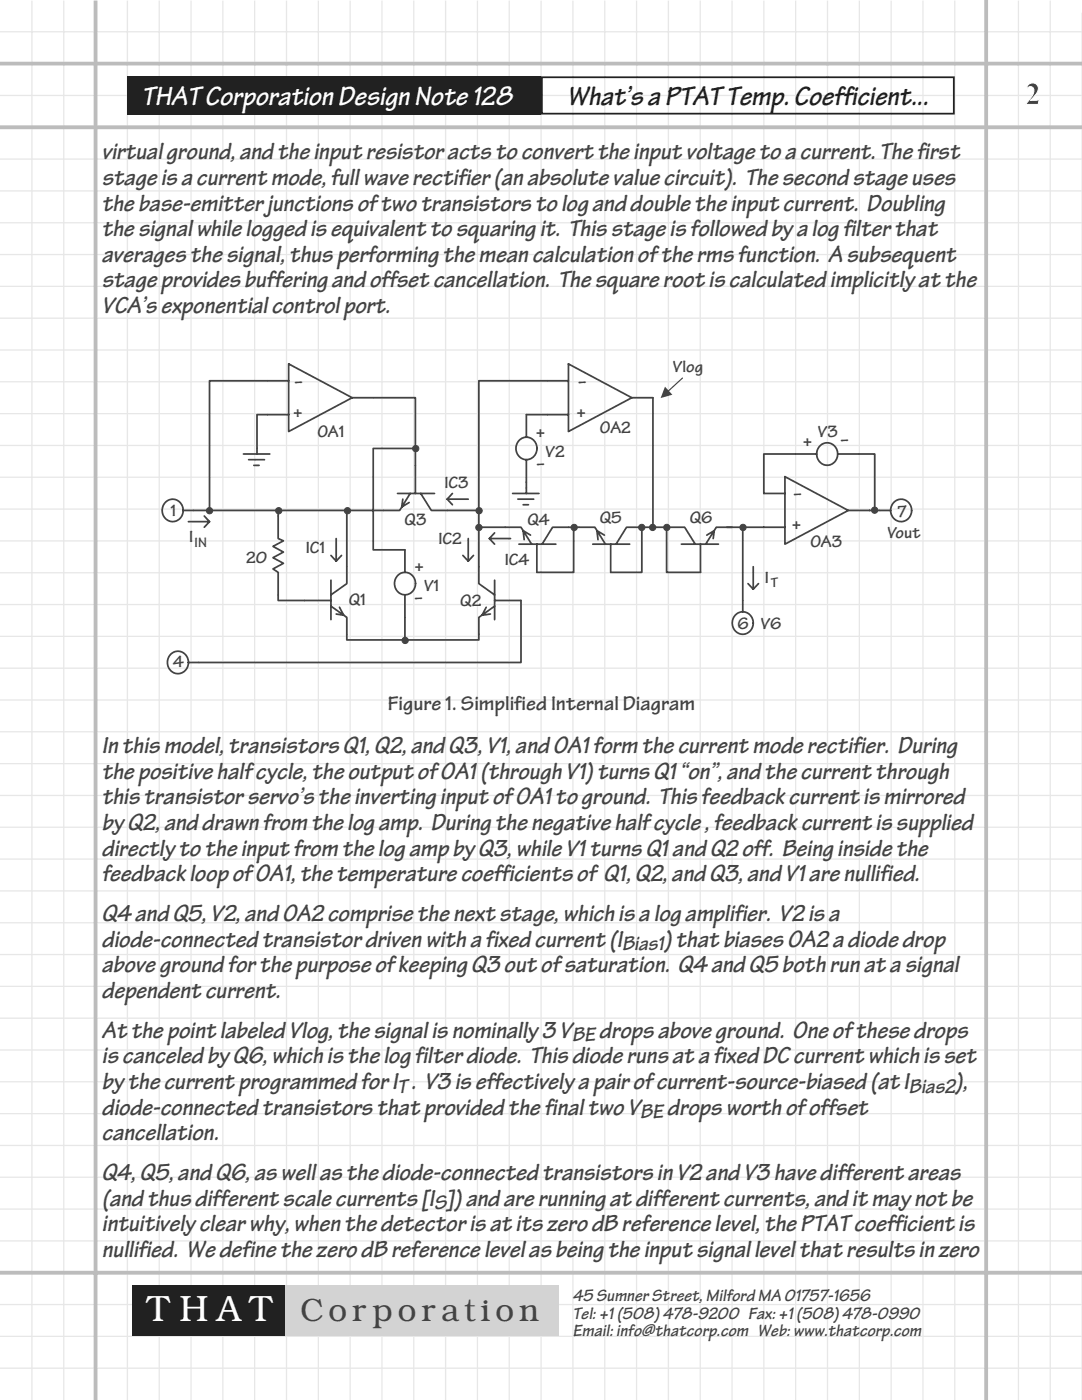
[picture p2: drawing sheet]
<svg xmlns="http://www.w3.org/2000/svg" width="216mm" height="279mm" viewBox="0 0 216 279" stroke-linecap="round" stroke-linejoin="round" font-family="sans-serif">
<defs><g id="words">
<text font-size="7.4" fill="#fff" x="29" y="263.6">T H AT</text>
<text font-size="6.5" fill="#434344" x="60" y="263.6">Corporation</text>
<text font-size="6.3" fill="#434344" x="204.5" y="20.8">2</text>
<text font-size="5.7" fill="#fff" x="28.3" y="20.9">THATCorporationDesignNote128</text>
<text font-size="5.7" fill="#231f20" x="113.2" y="20.9">What’saPTATTemp.Coefficient...</text>
<g font-size="5" fill="#434344">
<text x="20.3" y="31.8">virtualground,andtheinputresistoractstoconverttheinputvoltagetoacurrent.Thefirst</text>
<text x="20.3" y="36.9">stageisacurrentmode,fullwaverectifier(anabsolutevaluecircuit). Thesecondstageuses</text>
<text x="20.3" y="47.1">thesignalwhileloggedisequivalenttosquaringit. Thisstageisfollowedbyalogfilterthat</text>
<text x="20.3" y="42">thebase-emitterjunctionsoftwotransistorstologanddoubletheinputcurrent. Doubling</text>
<text x="20.3" y="52.2">averagesthesignal,thusperformingthemeancalculationofthermsfunction. Asubsequent</text>
<text x="20.3" y="57.4">stageprovidesbufferingandoffsetcancellation. Thesquarerootiscalculatedimplicitlyatthe</text>
<text x="20.3" y="62.5">VCA’sexponentialcontrolport.</text>
<text x="20.3" y="155.4">thepositivehalfcycle,theoutputofOA1(throughV1)turnsQ1“on”,andthecurrentthrough</text>
<text x="20.3" y="150.3">Inthismodel,transistorsQ1,Q2,andQ3,V1,andOA1formthecurrentmoderectifier. During</text>
<text x="20.3" y="160.5">thistransistorservo’stheinvertinginputofOA1toground. Thisfeedbackcurrentismirrored</text>
<text x="20.3" y="165.6">byQ2,anddrawnfromthelogamp. Duringthenegativehalfcycle,feedbackcurrentissupplied</text>
<text x="20.3" y="170.8">directlytotheinputfromthelogamp byQ3,whileV1turnsQ1andQ2off. Beinginsidethe</text>
<text x="20.3" y="175.9">feedbackloop ofOA1,thetemperaturecoefficientsof Q1,Q2,andQ3,andV1arenullified.</text>
<text x="20.3" y="183.8">Q4andQ5,V2,andOA2comprisethenextstage,whichisalogamplifier. V2isa</text>
<text x="20.3" y="188.9">diode-connectedtransistordrivenwithafixedcurrent(I</text>
<text x="132.5" y="188.9">)thatbiasesOA2adiodedrop</text>
<text x="20.3" y="194">abovegroundforthepurposeofkeepingQ3outofsaturation. Q4andQ5bothrunatasignal</text>
<text x="20.3" y="199.2">dependentcurrent.</text>
<text x="20.3" y="207.1">AtthepointlabeledVlog,thesignalisnominally3V</text>
<text x="119.6" y="207.1">dropsaboveground. Oneofthesedrops</text>
<text x="20.3" y="212.2">iscanceledbyQ6,whichisthelogfilterdiode. ThisdioderunsatafixedDCcurrentwhichisset</text>
<text x="20.3" y="217.3">bythecurrentprogrammedforI . V3iseffectivelyapairofcurrent-source-biased(atI</text>
<text x="190.6" y="217.3">),</text>
<text x="20.3" y="227.6">cancellation.</text>
<text x="20.3" y="222.4">diode-connectedtransistorsthatprovidedthefinaltwoV</text>
<text x="133.1" y="222.4">dropsworthofoffset</text>
<text x="20.3" y="235.5">Q4,Q5,andQ6,aswellasthediode-connectedtransistorsinV2andV3havedifferentareas</text>
<text x="20.3" y="245.7">intuitivelyclearwhy,whenthedetectorisatitszerodBreferencelevel,thePTATcoefficientis</text>
<text x="20.3" y="240.6">(andthusdifferentscalecurrents[I</text>
<text x="89.1" y="240.6">])andarerunningatdifferentcurrents,anditmaynotbe</text>
<text x="20.3" y="250.8">nullified. WedefinethezerodBreferencelevelasbeingtheinputsignallevelthatresultsinzero</text>
</g>
<g font-size="4.3" fill="#434344">
<text x="124.1" y="189.6">Bias1</text>
<text x="114.2" y="207.8">BE</text>
<text x="79.3" y="218">T</text>
<text x="181.4" y="218">Bias2</text>
<text x="127.7" y="223.2">BE</text>
<text x="86.6" y="241.3">S</text>
</g>
<text font-size="4.2" fill="#434344" x="77.4" y="141.7">Figure 1. Simplified Internal Diagram</text>
<g font-size="3.6" fill="#434344">
<text x="114.3" y="263.2">Tel: +1 (508) 478-9200 Fax: +1 (508) 478-0990</text>
<text x="114.3" y="259.6">45 Sumner Street, Milford MA 01757-1656</text>
<text x="114.3" y="266.7">Email: info@thatcorp.com Web: www.thatcorp.com</text>
</g>
<g font-size="3.5" fill="#434344">
<text x="58.6" y="77.2">-</text>
<text x="115.2" y="77.2">-</text>
<text x="134.3" y="74.2">Vlog</text>
<text x="58.5" y="83.2">+</text>
<text x="115" y="83.2">+</text>
<text x="63.3" y="87.2">OA1</text>
<text x="106.9" y="87.2">+</text>
<text x="119.7" y="86.4">OA2</text>
<text x="160.2" y="89">+</text>
<text x="163.2" y="87.1">V3</text>
<text x="167.6" y="88.9">-</text>
<text x="106.9" y="93.6">-</text>
<text x="108.9" y="91.2">V2</text>
<text x="88.7" y="97.4">IC3</text>
<text x="158.2" y="99.5">-</text>
<text x="34" y="102.9">1</text>
<text x="80.7" y="104.8">Q3</text>
<text x="105.2" y="104.7">Q4</text>
<text x="119.7" y="104.3">Q5</text>
<text x="137.6" y="104.4">Q6</text>
<text x="158" y="105.5">+</text>
<text x="177.1" y="107.4">Vout</text>
<text x="179.1" y="103.2">7</text>
<text x="37.7" y="108.2">I</text>
<text x="49.1" y="112.4">20</text>
<text x="61" y="110.4">IC1</text>
<text x="82.7" y="114">+</text>
<text x="87.5" y="108.6">IC2</text>
<text x="100.7" y="112.8">IC4</text>
<text x="161.7" y="109.2">OA3</text>
<text x="84.6" y="117.9">V1</text>
<text x="152.6" y="116.3">I</text>
<text x="69.6" y="120.7">Q1</text>
<text x="82.6" y="120.3">-</text>
<text x="91.8" y="120.9">Q2</text>
<text x="147.2" y="125.5">6 V6</text>
<text x="34.6" y="133.2">4</text>
</g>
<g font-size="2.9" fill="#434344">
<text x="38.8" y="109.2">IN</text>
<text x="153.8" y="117.2">T</text>
</g>
</g></defs>
<path d="M215.9 2.5v276.9" fill="none" stroke="#e6e7e8" stroke-width=".2"/>
<g fill="none" stroke="#e6e7e8" stroke-width=".25">
<path d="M0 6.4h215.9M0 19.1h215.9M6.4 .1v279.3M12.7 .1v279.3M25.4 .1v279.3M31.8 .1v279.3M38.1 .1v279.3M44.5 .1v279.3M50.8 .1v279.3M57.2 .1v279.3M63.5 .1v279.3M69.9 .1v279.3"/>
<path d="M76.2 .1v279.3M82.6 .1v279.3M88.9 .1v279.3M95.3 .1v279.3M101.6 .1v279.3M108 .1v279.3M114.3 .1v279.3M120.7 .1v279.3M127 .1v279.3M133.4 .1v279.3M139.7 .1v279.3M146.1 .1v279.3"/>
<path d="M152.4 .1v279.3M158.8 .1v279.3M165.1 .1v279.3M171.5 .1v279.3M177.8 .1v279.3M184.2 .1v279.3M190.5 .1v279.3M203.2 .1v279.3M209.6 .1v279.3M0 31.8h215.9M0 38.1h215.9M0 44.4h215.9"/>
<path d="M0 50.8h215.9M0 57.2h215.9M0 63.5h215.9M0 69.8h215.9M0 76.2h215.9M0 82.5h215.9M0 88.9h215.9M0 95.2h215.9M0 101.6h215.9M0 107.9h215.9M0 114.3h215.9M0 120.7h215.9"/>
<path d="M0 127h215.9M0 133.3h215.9M0 139.7h215.9M0 146h215.9M0 152.4h215.9M0 158.8h215.9M0 165.1h215.9M0 171.4h215.9M0 177.8h215.9M0 184.1h215.9M0 190.5h215.9M0 196.8h215.9"/>
<path d="M0 203.2h215.9M0 209.5h215.9M0 215.9h215.9M0 222.2h215.9M0 228.6h215.9M0 234.9h215.9M0 241.3h215.9M0 247.6h215.9M0 260.3h215.9M0 266.7h215.9M0 273h215.9"/>
</g>
<path d="M0 12.7h215.9M0 25.4h215.9" fill="none" stroke="#babcbe" stroke-width=".76" stroke-linecap="butt"/>
<g fill="#231f20">
<path d="M25.4 15.2h82.5v7.7h-82.5z"/>
<path d="M26.4 256.5h30.5v10.2h-30.5z"/>
</g>
<path d="M56.9 256.5h54.6v10.2h-54.6z" fill="#d1d3d4"/>
<path d="M19.1 .1v279.3M196.8 0v279.4M0 254h215.9" fill="none" stroke="#babcbe" stroke-width=".76" stroke-linecap="butt"/>
<path d="M108.1 15.4h82.2v7.3h-82.2z" fill="none" stroke="#231f20" stroke-width=".35"/>
<g fill="none" stroke="#434344" stroke-width=".35">
<path d="M57.6 72.6l12.7 6.8-12.7 6.7zM57.6 76h-15.8v25.9h37.9l2.1-3.4M70.3 79.4h12.6v19.1M113.4 76h-17.9v25.9h-9.4l-2.1-3.4M113.4 72.6l12.7 6.8-12.7 6.7zM126.1 79.4h4.2v25.8h-5.3l-2.1 3.4M48.6 90.6h5.2M49.6 91.7h3.2M50.7 92.9h1M57.6 82.8h-6.3v7.8M79.3 98.5h7.4M80.4 99.6l-.2 1.6 1.4-.9"/>
<path d="M82.9 89.5h-8.4v20.2h6.3v4.5M89.2 99.6h4.2M90.3 98.5l-1.1 1.1 1.1 1.1M102.3 98.5h5.2M103.3 99.6h3.2M103.6 87.8a2.19 2.19 0 0 1 3.3 .6 2.19 2.19 0 0 1-1 3.2 2.21 2.21 0 0 1-2.7-1 2.21 2.21 0 0 1 .4-2.8zM105 91.7v6.8M113.4 82.8h-8.4v4.4M156.6 95.1l12.7 6.8-12.7 6.7zM162.9 90.6h-10.5v7.9h4.2M163.6 89a2.18 2.18 0 0 1 3.2 .4 2.18 2.18 0 0 1-.7 3.1 2.19 2.19 0 0 1-2.8-.6 2.19 2.19 0 0 1 .3-2.9zM167.2 90.6h7.3v11.3"/>
<path d="M33 100.2a2.19 2.19 0 0 1 3.3 .6 2.19 2.19 0 0 1-1.1 3.2 2.22 2.22 0 0 1-2.6-1.1 2.22 2.22 0 0 1 .4-2.7zM36.5 101.9h5.3M37.6 104.1h4.2M40.8 103l1 1.1-1 1.1M55.5 101.9v5.6l1.1 .4-2.1 1.1 2.1 1.2-2.1 1.1 2.1 1.1-2.1 1.1 1 .7v5.6h10.5M66 110.8l1.1 1.2 1.1-1.2M66 115.8v7.9M67.1 107.5v4.5M69.2 101.9v14.6l-3.2 2.2M79.3 114.9a2.18 2.18 0 0 1 3.3 .4 2.18 2.18 0 0 1-.8 3.1 2.19 2.19 0 0 1-2.7-.7 2.19 2.19 0 0 1 .2-2.8zM80.8 118.7v9M92.4 110.8l1 1.2 1.1-1.2"/>
<path d="M93.4 107.5v4.5M95.5 101.9v14.6l3.2 2.2M95.5 105.2h8.5l2.1 3.4M97.6 107.5h4.3M98.7 106.3l-1.1 1.2 1.1 1.1M98.7 119.8h5.3v12.4h-66.4M98.7 115.8v7.9M103.5 108.6h7.4M104.4 100.7h1.1M105.9 106.8l-1.5-.9 .2 1.8M107.1 108.6v5.6h7.4v-9h-4.2l-2.1 3.4M114.5 105.2h4.2l2.1 3.4"/>
<path d="M118.3 108.6h7.3M120.6 106.8l-1.5-.9 .2 1.8M128.1 105.2v9h-6.2v-5.6M130.3 105.2h6.3l2.1 3.4M133 105.2v9h6.8M136 108.6h7.4M139.8 108.6v5.6M141 106.8l1.5-.9-.2 1.6M145 105.2h11.6M146.1 105.2h-3.2l-2.1 3.4M148.2 105.2v16.9M149.3 116.5l1 1.1 1-1.1"/>
<path d="M150.3 113.1v4.5M169.3 101.9h8.4M178.4 100.2a2.19 2.19 0 0 1 3.3 .6 2.19 2.19 0 0 1-1.2 3.2 2.21 2.21 0 0 1-2.5-1.1 2.21 2.21 0 0 1 .4-2.7zM34.1 130.5a2.19 2.19 0 0 1 3.3 .6 2.19 2.19 0 0 1-1.1 3.2 2.21 2.21 0 0 1-2.6-1 2.21 2.21 0 0 1 .4-2.8zM66 121l3.2 2.2v4.5h26.3v-4.5l3.2-2.2M67.7 121.2l.9 1.6-1.5-.3M97 121.2l-.8 1.6 1.7-.3M146.7 122.8a2.18 2.18 0 0 1 3.3 .4 2.18 2.18 0 0 1-.9 3.2 2.2 2.2 0 0 1-2.7-.9 2.2 2.2 0 0 1 .3-2.7z"/>
</g>
<g fill="#434344" stroke="#434344" stroke-width=".2">
<circle cx="114.6" cy="105.3" r=".63"/>
<circle cx="128.1" cy="105.3" r=".63"/>
<circle cx="133.1" cy="105.3" r=".63"/>
<circle cx="148.3" cy="105.3" r=".63"/>
<circle cx="130.2" cy="105.3" r=".63"/>
<circle cx="174.5" cy="101.8" r=".63"/>
<circle cx="95.6" cy="105.3" r=".63"/>
<circle cx="80.8" cy="127.8" r=".63"/>
<circle cx="95.6" cy="101.9" r=".63"/>
<circle cx="82.9" cy="89.5" r=".63"/>
<circle cx="41.8" cy="101.9" r=".63"/>
<circle cx="69.3" cy="101.9" r=".63"/>
<circle cx="55.6" cy="101.9" r=".63"/>
</g>
<path d="M136.2 75.4l-2.9 2.7" fill="none" stroke="#434344" stroke-width=".23"/>
<path d="M132.7 77.2l1.5 1.6-2.4 .6z" fill="#434344"/>
<use href="#words"/>
</svg>
